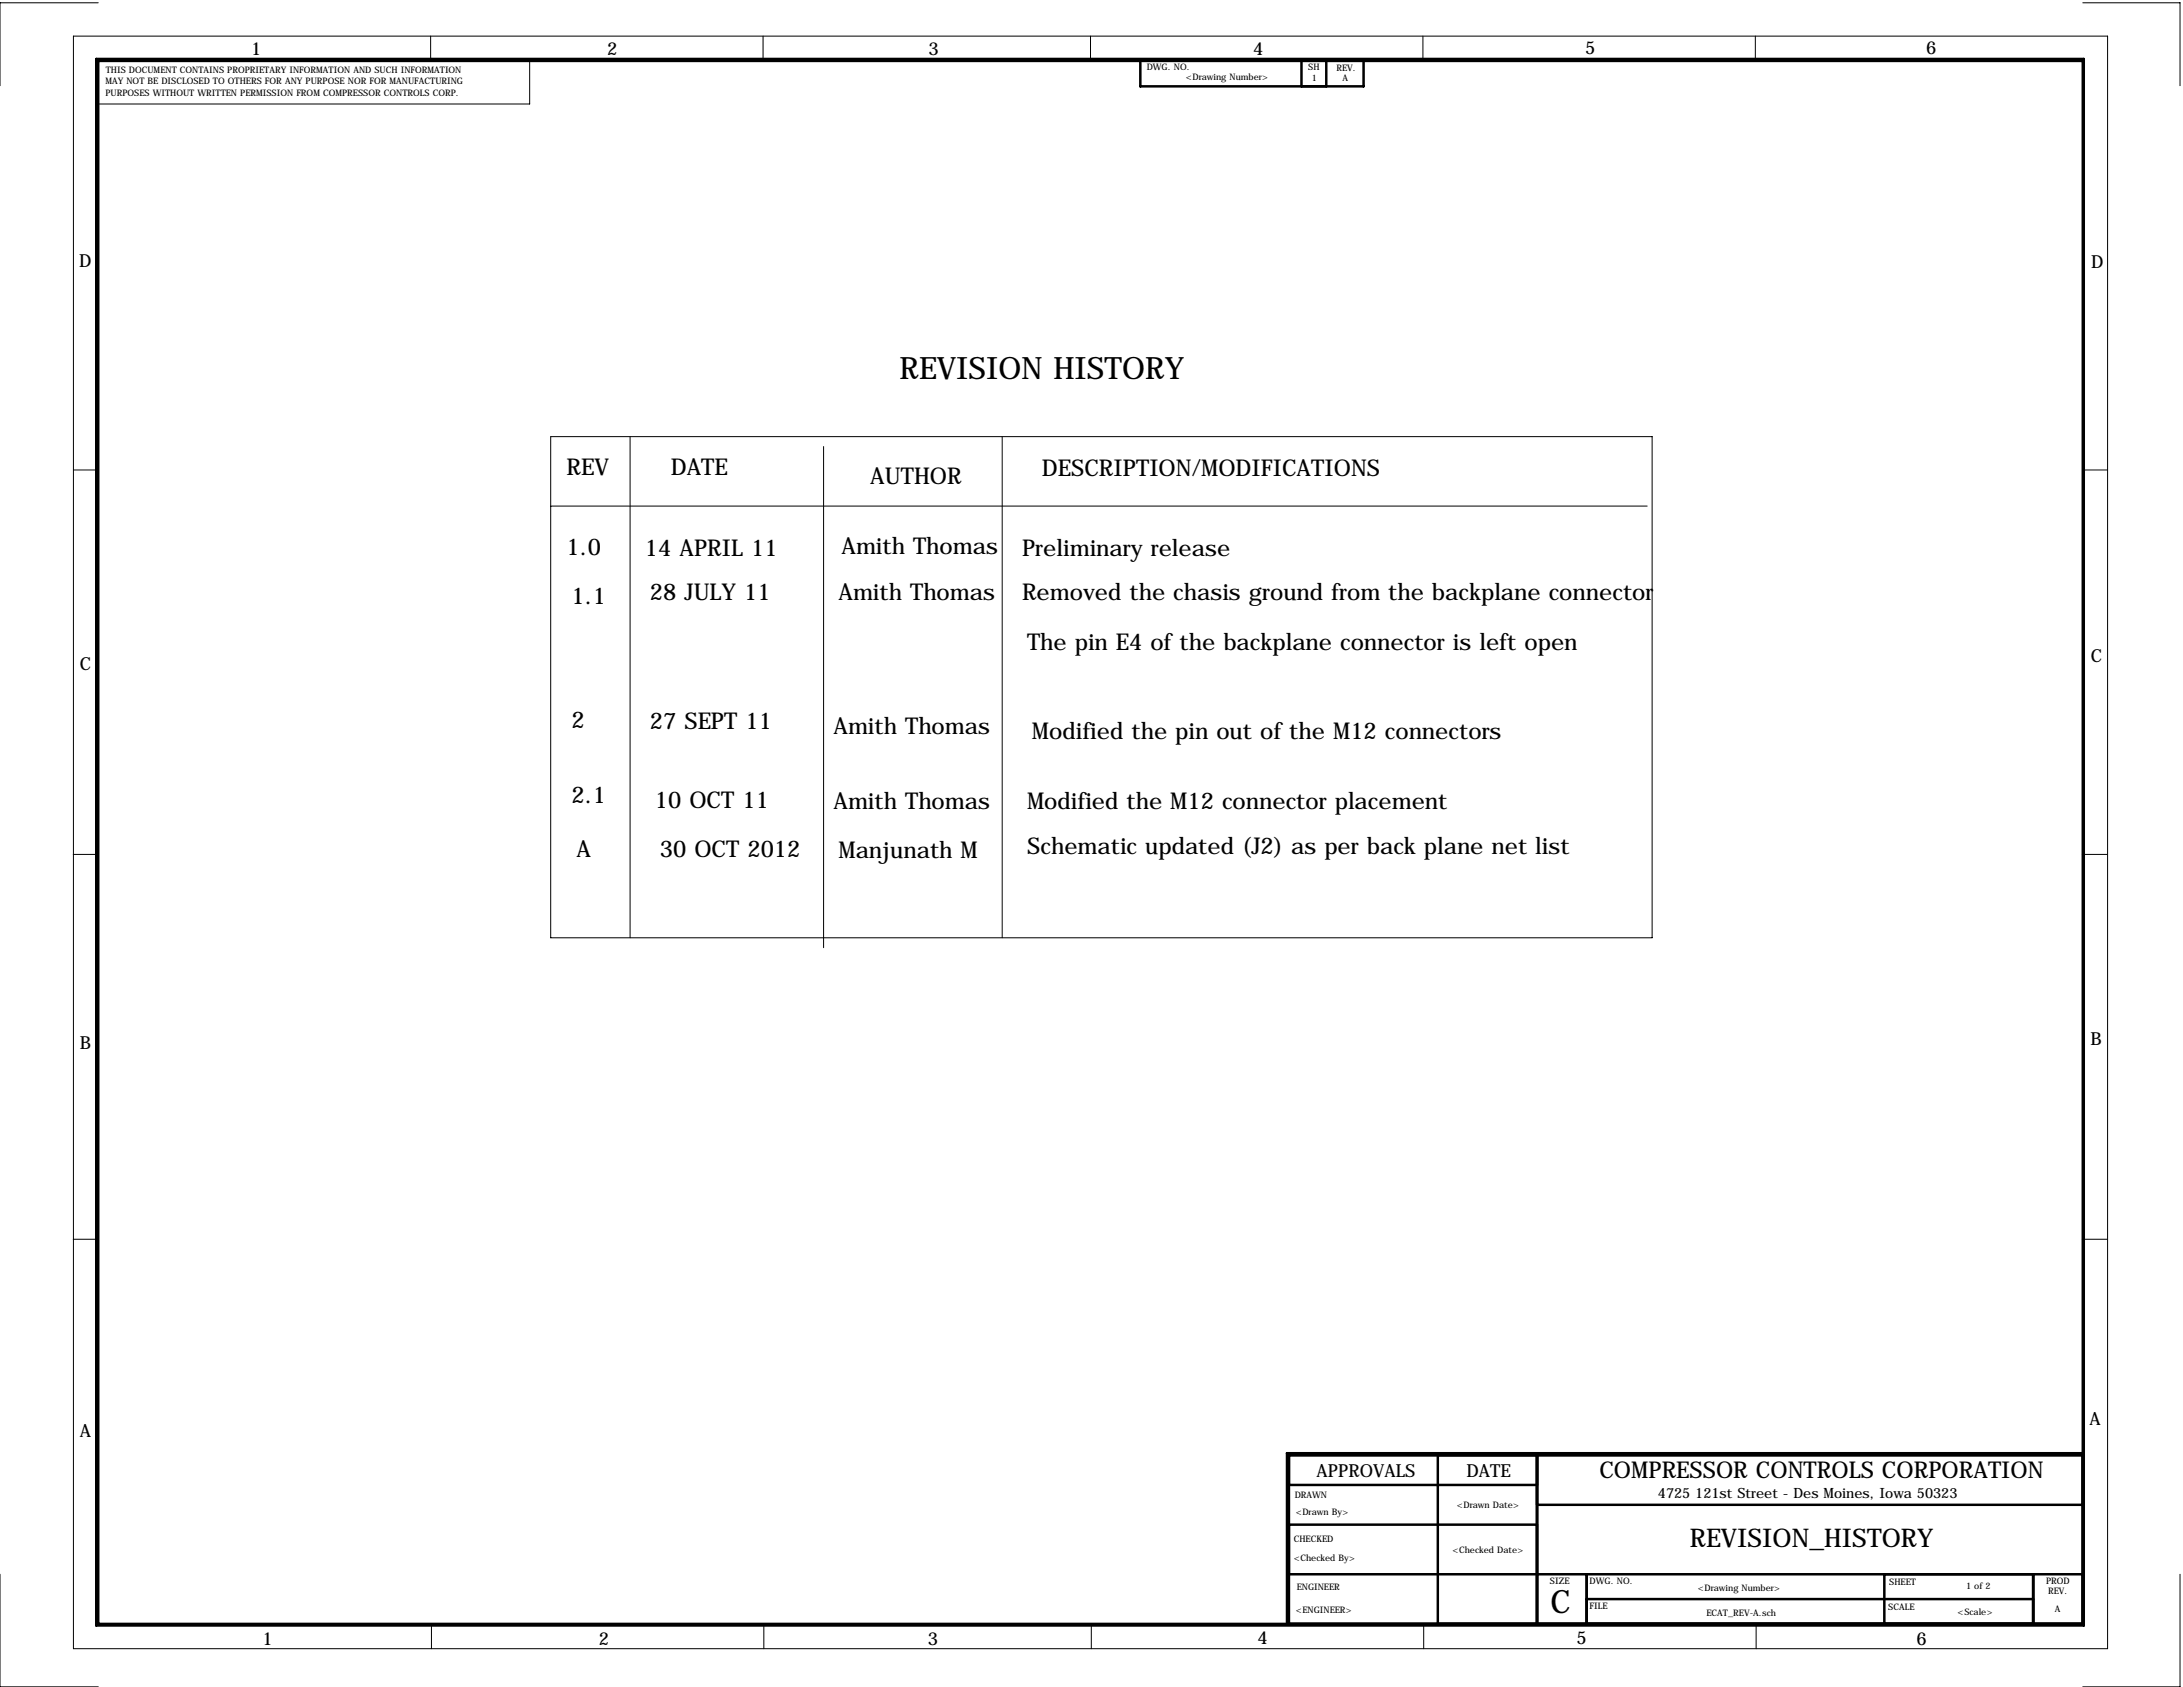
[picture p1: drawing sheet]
<svg xmlns="http://www.w3.org/2000/svg" width="559mm" height="432mm" viewBox="0 0 559 432" stroke-linecap="round" stroke-linejoin="round" font-family="sans-serif">
<defs><g id="words">
<text font-size="8.2" x="396.9" y="412.9">C</text>
<text font-size="7.9" x="230.3" y="97">REVISION HISTORY</text>
<text font-size="6.6" x="432.6" y="395.9">REVISION_HISTORY</text>
<g font-size="5.9">
<text x="145" y="121.7">REV</text>
<text x="171.7" y="121.7">DATE</text>
<text x="222.8" y="124">AUTHOR</text>
<text x="266.7" y="121.9">DESCRIPTION/MODIFICATIONS</text>
<text x="145" y="142">1.0</text>
<text x="165.1" y="142.2">14 APRIL 11</text>
<text x="215.4" y="141.7">Amith Thomas</text>
<text x="261.6" y="142.2">Preliminary release</text>
<text x="146.3" y="154.7">1.1</text>
<text x="166.4" y="153.7">28 JULY 11</text>
<text x="214.6" y="153.7">Amith Thomas</text>
<text x="261.6" y="153.7">Removed the chasis ground from the backplane connector</text>
<text x="262.9" y="166.4">The pin E4 of the backplane connector is left open</text>
<text x="146.3" y="186.4">2</text>
<text x="166.4" y="186.7">27 SEPT 11</text>
<text x="213.4" y="188">Amith Thomas</text>
<text x="264.2" y="189.2">Modified the pin out of the M12 connectors</text>
<text x="146.3" y="205.5">2.1</text>
<text x="167.6" y="206.8">10 OCT 11</text>
<text x="213.4" y="207">Amith Thomas</text>
<text x="262.9" y="207">Modified the M12 connector placement</text>
<text x="147.6" y="219.5">A</text>
<text x="168.9" y="219.5">30 OCT 2012</text>
<text x="214.6" y="219.7">Manjunath M</text>
<text x="262.9" y="218.7">Schematic updated (J2) as per back plane net list</text>
<text x="409.4" y="378.3">COMPRESSOR CONTROLS CORPORATION</text>
</g>
<g font-size="4.6">
<text x="64.3" y="14.1">1</text>
<text x="155.4" y="14.1">2</text>
<text x="237.7" y="14.1">3</text>
<text x="320.8" y="14.1">4</text>
<text x="405.8" y="13.9">5</text>
<text x="493" y="13.9">6</text>
<text x="20.3" y="68.2">D</text>
<text x="535.3" y="68.5">D</text>
<text x="20.4" y="171.5">C</text>
<text x="535.2" y="169.5">C</text>
<text x="20.5" y="268.4">B</text>
<text x="535.1" y="267.5">B</text>
<text x="534.9" y="364.8">A</text>
<text x="20.5" y="367.9">A</text>
<text x="337" y="378.1">APPROVALS</text>
<text x="375.4" y="378.1">DATE</text>
<text x="67.2" y="420.9">1</text>
<text x="153.3" y="420.9">2</text>
<text x="237.5" y="420.9">3</text>
<text x="321.9" y="420.8">4</text>
<text x="403.6" y="420.7">5</text>
<text x="490.6" y="420.9">6</text>
</g>
<text font-size="3.6" x="424.4" y="383.4">4725 121st Street - Des Moines, Iowa 50323</text>
<g font-size="2.3">
<text x="293.5" y="18">DWG. NO.</text>
<text x="27" y="21.5">MAY NOT BE DISCLOSED TO OTHERS FOR ANY PURPOSE NOR FOR MANUFACTURING</text>
<text x="27.1" y="18.6">THIS DOCUMENT CONTAINS PROPRIETARY INFORMATION AND SUCH INFORMATION</text>
<text x="303.5" y="20.5">&lt;Drawing Number&gt;</text>
<text x="334.9" y="18">SH</text>
<text x="335.8" y="20.7">1</text>
<text x="342.1" y="18.1">REV.</text>
<text x="343.6" y="20.7">A</text>
<text x="27" y="24.6">PURPOSES WITHOUT WRITTEN PERMISSION FROM COMPRESSOR CONTROLS CORP.</text>
<text x="331.4" y="383.4">DRAWN</text>
<text x="331.7" y="387.7">&lt;Drawn By&gt;</text>
<text x="372.9" y="386">&lt;Drawn Date&gt;</text>
<text x="331.2" y="394.6">CHECKED</text>
<text x="331.2" y="399.6">&lt;Checked By&gt;</text>
<text x="371.8" y="397.4">&lt;Checked Date&gt;</text>
<text x="331.9" y="407">ENGINEER</text>
<text x="396.7" y="405.5">SIZE</text>
<text x="406.9" y="405.5">DWG. NO.</text>
<text x="434.6" y="407.3">&lt;Drawing Number&gt;</text>
<text x="483.6" y="405.7">SHEET</text>
<text x="503.3" y="406.8">1 of 2</text>
<text x="523.7" y="405.5">PROD</text>
<text x="331.7" y="412.9">&lt;ENGINEER&gt;</text>
<text x="406.9" y="411.8">FILE</text>
<text x="436.8" y="413.7">ECAT_REV-A.sch</text>
<text x="483.4" y="412.1">SCALE</text>
<text x="501.1" y="413.4">&lt;Scale&gt;</text>
<text x="524.3" y="408">REV.</text>
<text x="526" y="412.6">A</text>
</g>
</g></defs>
<g fill="none" stroke="#000" stroke-width=".26">
<path d="M18.8 9.2h520.7v412.8h-520.7zM25.1 .7h-25.1v21.2M110.2 9.2v6.4M142.7 15.5h-7.1v11.1h-110.9M195.3 9.2v6.4M279.1 9.2v6.4M364.2 9.2v6.4M449.3 9.2v6.4M533.1 .7h24.9v21.2M141 111.8h281.9v128.2h-281.9zM161.3 111.8v128.2M210.8 114.3v128.3"/>
<path d="M256.5 111.8v128.2M18.8 120.3h6.4M141 129.5h280.6M533.1 120.3h6.4M18.7 218.7h6.4M533 218.7h6.4M18.7 317.2h6.4M533 317.2h6.4M0 402.9v28.8h25.1M110.4 415.6v6.4M195.5 415.6v6.4M279.3 415.6v6.4"/>
<path d="M364.4 415.6v6.4M449.5 415.6v6.4M558 402.9v28.8h-24.9"/>
</g>
<g fill="none" stroke="#000" stroke-width=".63">
<path d="M24.6 15.1h508.8v401h-508.8zM25.1 15.6h508v400h-508zM291.9 15.4h57.1v6.7h-57.1zM333.1 22.1v-6.8h6.4v6.8M368 372.5v43.1M393.4 372.5v43.1M533.1 372.5h-203.2v43.1M533.1 372h-203.7v43.6M329.9 380.1h63.5M329.9 390.2h63.5M393.4 385.2h139.7M329.9 402.9h203.2"/>
<path d="M406.1 402.9v12.7M406.1 409.3h114.3M482.3 402.9v12.7M520.4 402.9v12.7"/>
</g>
<use href="#words"/>
</svg>
